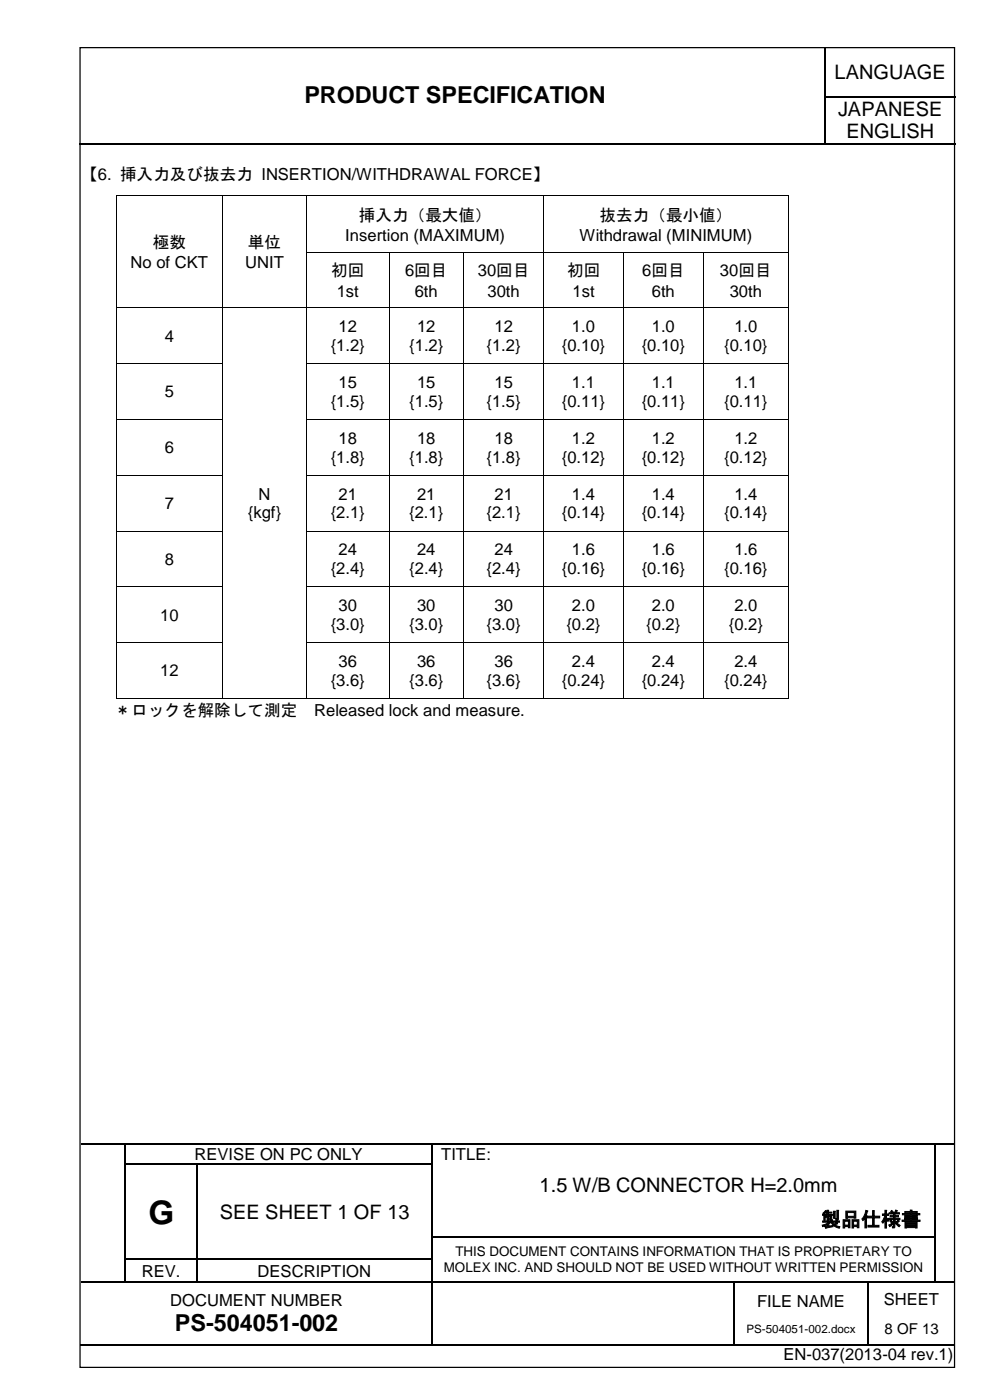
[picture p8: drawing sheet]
<svg xmlns="http://www.w3.org/2000/svg" width="210mm" height="297mm" viewBox="0 0 210 297" stroke-linecap="round" stroke-linejoin="round" font-family="sans-serif">
<defs><g id="words">
<text font-size="7.1" x="31.5" y="259.6">G</text>
<g font-size="5">
<text x="64.5" y="21.9">PRODUCT SPECIFICATION</text>
<text x="37.1" y="282.4">PS-504051-002</text>
</g>
<g font-size="4.2">
<text x="176.9" y="16.7">LANGUAGE</text>
<text x="177.7" y="24.5">JAPANESE</text>
<text x="179.4" y="29.4">ENGLISH</text>
<text x="114.4" y="252.8">1.5 W/B CONNECTOR H=2.0mm</text>
<text x="46.6" y="258.5">SEE SHEET 1 OF 13</text>
<text x="174.1" y="260.2">製品仕様書</text>
</g>
<g font-size="3.5">
<text x="17.2" y="38.1">【6. 挿入力及び抜去力 INSERTION/WITHDRAWAL FORCE】</text>
<text x="76" y="46.8">挿入力（最大値）</text>
<text x="127.1" y="46.8">抜去力（最小値）</text>
<text x="32.4" y="52.7">極数</text>
<text x="52.5" y="52.7">単位</text>
<text x="73.2" y="51.1">Insertion (MAXIMUM)</text>
<text x="122.9" y="51.1">Withdrawal (MINIMUM)</text>
<text x="27.7" y="56.9">No of CKT</text>
<text x="52" y="56.9">UNIT</text>
<text x="70.2" y="58.6">初回</text>
<text x="85.9" y="58.6">6回目</text>
<text x="101.3" y="58.6">30回目</text>
<text x="120.2" y="58.6">初回</text>
<text x="136.2" y="58.6">6回目</text>
<text x="152.6" y="58.6">30回目</text>
<text x="71.4" y="62.9">1st</text>
<text x="87.9" y="62.9">6th</text>
<text x="103.4" y="62.9">30th</text>
<text x="121.4" y="62.9">1st</text>
<text x="138.2" y="62.9">6th</text>
<text x="154.7" y="62.9">30th</text>
<text x="71.8" y="70.4">12</text>
<text x="88.4" y="70.4">12</text>
<text x="104.8" y="70.4">12</text>
<text x="121.3" y="70.4">1.0</text>
<text x="138.2" y="70.4">1.0</text>
<text x="155.7" y="70.4">1.0</text>
<text x="35" y="72.5">4</text>
<text x="70.1" y="74.5">{1.2}</text>
<text x="86.8" y="74.5">{1.2}</text>
<text x="103.1" y="74.5">{1.2}</text>
<text x="119.1" y="74.5">{0.10}</text>
<text x="136" y="74.5">{0.10}</text>
<text x="153.5" y="74.5">{0.10}</text>
<text x="71.8" y="82.3">15</text>
<text x="88.4" y="82.3">15</text>
<text x="104.8" y="82.3">15</text>
<text x="121.3" y="82.3">1.1</text>
<text x="138.2" y="82.3">1.1</text>
<text x="155.7" y="82.3">1.1</text>
<text x="35" y="84.3">5</text>
<text x="70.1" y="86.3">{1.5}</text>
<text x="86.8" y="86.3">{1.5}</text>
<text x="103.1" y="86.3">{1.5}</text>
<text x="119.1" y="86.3">{0.11}</text>
<text x="136" y="86.3">{0.11}</text>
<text x="153.5" y="86.3">{0.11}</text>
<text x="71.8" y="94.1">18</text>
<text x="88.4" y="94.1">18</text>
<text x="104.8" y="94.1">18</text>
<text x="121.3" y="94.1">1.2</text>
<text x="138.2" y="94.1">1.2</text>
<text x="155.7" y="94.1">1.2</text>
<text x="35" y="96.2">6</text>
<text x="70.1" y="98.2">{1.8}</text>
<text x="86.8" y="98.2">{1.8}</text>
<text x="103.1" y="98.2">{1.8}</text>
<text x="119.1" y="98.2">{0.12}</text>
<text x="136" y="98.2">{0.12}</text>
<text x="153.5" y="98.2">{0.12}</text>
<text x="54.8" y="106">N</text>
<text x="71.8" y="106">21</text>
<text x="88.4" y="106">21</text>
<text x="104.8" y="106">21</text>
<text x="121.3" y="106">1.4</text>
<text x="138.2" y="106">1.4</text>
<text x="155.7" y="106">1.4</text>
<text x="35" y="108">7</text>
<text x="52.5" y="110">{kgf}</text>
<text x="70.1" y="110">{2.1}</text>
<text x="86.8" y="110">{2.1}</text>
<text x="103.1" y="110">{2.1}</text>
<text x="119.1" y="110">{0.14}</text>
<text x="136" y="110">{0.14}</text>
<text x="153.5" y="110">{0.14}</text>
<text x="35" y="119.8">8</text>
<text x="71.8" y="117.8">24</text>
<text x="88.4" y="117.8">24</text>
<text x="104.8" y="117.8">24</text>
<text x="121.3" y="117.8">1.6</text>
<text x="138.2" y="117.8">1.6</text>
<text x="155.7" y="117.8">1.6</text>
<text x="70.1" y="121.9">{2.4}</text>
<text x="86.8" y="121.9">{2.4}</text>
<text x="103.1" y="121.9">{2.4}</text>
<text x="119.1" y="121.9">{0.16}</text>
<text x="136" y="121.9">{0.16}</text>
<text x="153.5" y="121.9">{0.16}</text>
<text x="34" y="131.7">10</text>
<text x="71.8" y="129.6">30</text>
<text x="88.4" y="129.6">30</text>
<text x="104.8" y="129.6">30</text>
<text x="121.3" y="129.6">2.0</text>
<text x="138.2" y="129.6">2.0</text>
<text x="155.7" y="129.6">2.0</text>
<text x="70.1" y="133.7">{3.0}</text>
<text x="86.8" y="133.7">{3.0}</text>
<text x="103.1" y="133.7">{3.0}</text>
<text x="120.1" y="133.7">{0.2}</text>
<text x="137" y="133.7">{0.2}</text>
<text x="154.5" y="133.7">{0.2}</text>
<text x="34" y="143.5">12</text>
<text x="71.8" y="141.5">36</text>
<text x="88.4" y="141.5">36</text>
<text x="104.8" y="141.5">36</text>
<text x="121.3" y="141.5">2.4</text>
<text x="138.2" y="141.5">2.4</text>
<text x="155.7" y="141.5">2.4</text>
<text x="70.1" y="145.5">{3.6}</text>
<text x="86.8" y="145.5">{3.6}</text>
<text x="103.1" y="145.5">{3.6}</text>
<text x="119.1" y="145.5">{0.24}</text>
<text x="136" y="145.5">{0.24}</text>
<text x="153.5" y="145.5">{0.24}</text>
<text x="24.3" y="151.8">＊ロックを解除して測定</text>
<text x="66.6" y="151.8">Released lock and measure.</text>
<text x="41.2" y="246">REVISE ON PC ONLY</text>
<text x="93.5" y="246">TITLE:</text>
<text x="30.1" y="270.8">REV.</text>
<text x="54.6" y="270.8">DESCRIPTION</text>
<text x="36.1" y="277">DOCUMENT NUMBER</text>
<text x="160.5" y="277.2">FILE NAME</text>
<text x="187.4" y="276.8">SHEET</text>
<text x="166.1" y="288.6">EN-037(2013-04 rev.1)</text>
</g>
<text font-size="3.2" x="187.5" y="283">8 OF 13</text>
<g font-size="2.8">
<text x="94.1" y="269.8">MOLEX INC. AND SHOULD NOT BE USED WITHOUT WRITTEN PERMISSION</text>
<text x="96.5" y="266.5">THIS DOCUMENT CONTAINS INFORMATION THAT IS PROPRIETARY TO</text>
</g>
<text font-size="2.5" x="158.2" y="282.7">PS-504051-002.docx</text>
</g></defs>
<g fill="none" stroke="#000" stroke-width=".25">
<path d="M175 10.2v10.2M16.8 30.4h158M175 20.6v9.7M175.1 20.5h27.4M175.1 30.4h27.4M17.2 242.6h9.3M26.6 242.8v4M26.6 247.1v4.8M26.6 252.2v4.9M26.6 257.3v4.9M26.7 242.6h64.8M26.7 247h15"/>
<path d="M41.8 247.1v4.8M41.8 252.2v4.9M41.8 257.3v4.9M42 247h49.5M91.6 242.8v4M91.6 247.1v4.8M91.6 252.2v4.9M91.6 257.3v4.9M91.8 242.6h106.3M198.2 242.8v4M198.2 247.1v4.8M198.2 252.2v4.9"/>
<path d="M198.2 257.3v4.9M198.4 242.6h4M17.2 272h9.3M26.6 262.5v4.6M26.6 267.3v4.6M26.7 267.2h15M26.7 272h15M41.8 262.5v4.6M41.8 267.3v4.6M42 267.2h49.5M42 272h49.5M91.6 262.5v4.6"/>
<path d="M91.6 267.3v4.6M91.6 272.2v12.9M91.8 262.3h106.3M91.8 272h63.7M155.6 272.2v12.9M155.7 272h28.2M184 272.2v12.9M184.1 272h14M198.2 262.5v4.6M198.2 267.3v4.6M198.4 272h4M16.9 285.2h74.6"/>
<path d="M91.8 285.2h63.7M155.7 285.2h28.2M184.1 285.2h18.3"/>
</g>
<g fill="#000">
<path d="M174.8 20.4h.3v.2h-.3z" fill-rule="evenodd"/>
<path d="M174.8 30.3h.3v.3h-.3z" fill-rule="evenodd"/>
<path d="M26.5 242.5h.2v.3h-.2z" fill-rule="evenodd"/>
<path d="M26.5 246.8h.2v.3h-.2z" fill-rule="evenodd"/>
<path d="M26.5 251.9h.2v.3h-.2z" fill-rule="evenodd"/>
<path d="M26.5 257.1h.2v.2h-.2z" fill-rule="evenodd"/>
<path d="M41.7 246.8h.3v.3h-.3z" fill-rule="evenodd"/>
<path d="M41.7 251.9h.3v.3h-.3z" fill-rule="evenodd"/>
<path d="M41.7 257.1h.3v.2h-.3z" fill-rule="evenodd"/>
<path d="M91.5 242.5h.3v.3h-.3z" fill-rule="evenodd"/>
<path d="M91.5 246.8h.3v.3h-.3z" fill-rule="evenodd"/>
<path d="M91.5 251.9h.3v.3h-.3z" fill-rule="evenodd"/>
<path d="M91.5 257.1h.3v.2h-.3z" fill-rule="evenodd"/>
<path d="M198.1 242.5h.3v.3h-.3z" fill-rule="evenodd"/>
<path d="M198.1 246.8h.3v.3h-.3z" fill-rule="evenodd"/>
<path d="M198.1 251.9h.3v.3h-.3z" fill-rule="evenodd"/>
<path d="M198.1 257.1h.3v.2h-.3z" fill-rule="evenodd"/>
<path d="M26.5 262.2h.2v.3h-.2z" fill-rule="evenodd"/>
<path d="M26.5 267.1h.2v.2h-.2z" fill-rule="evenodd"/>
<path d="M26.5 271.9h.2v.3h-.2z" fill-rule="evenodd"/>
<path d="M41.7 262.2h.3v.3h-.3z" fill-rule="evenodd"/>
<path d="M41.7 267.1h.3v.2h-.3z" fill-rule="evenodd"/>
<path d="M41.7 271.9h.3v.3h-.3z" fill-rule="evenodd"/>
<path d="M91.5 262.2h.3v.3h-.3z" fill-rule="evenodd"/>
<path d="M91.5 267.1h.3v.2h-.3z" fill-rule="evenodd"/>
<path d="M91.5 271.9h.3v.3h-.3z" fill-rule="evenodd"/>
<path d="M155.5 271.9h.2v.3h-.2z" fill-rule="evenodd"/>
<path d="M183.9 271.9h.2v.3h-.2z" fill-rule="evenodd"/>
<path d="M198.1 262.2h.3v.3h-.3z" fill-rule="evenodd"/>
<path d="M198.1 267.1h.3v.2h-.3z" fill-rule="evenodd"/>
<path d="M198.1 271.9h.3v.3h-.3z" fill-rule="evenodd"/>
<path d="M91.5 285.1h.3v.3h-.3z" fill-rule="evenodd"/>
<path d="M155.5 285.1h.2v.3h-.2z" fill-rule="evenodd"/>
<path d="M183.9 285.1h.2v.3h-.2z" fill-rule="evenodd"/>
</g>
<path d="M62 16h74.8v9.7h-74.8z" fill-rule="evenodd" fill="#fff"/>
<path d="M17 10.1h185.4v280h-185.4z" fill="none" stroke="#000" stroke-width=".26"/>
<g fill="#000">
<path d="M24.6 41.5h.2v.2h-.2z" fill-rule="evenodd"/>
<path d="M24.6 41.5h.2v.2h-.2z" fill-rule="evenodd"/>
<path d="M24.6 53.4h.2v.2h-.2z" fill-rule="evenodd"/>
<path d="M47.1 41.5h.2v.2h-.2z" fill-rule="evenodd"/>
<path d="M47.1 53.4h.2v.2h-.2z" fill-rule="evenodd"/>
<path d="M64.9 41.5h.2v.2h-.2z" fill-rule="evenodd"/>
<path d="M64.9 53.4h.2v.2h-.2z" fill-rule="evenodd"/>
<path d="M82.4 53.4h.2v.2h-.2z" fill-rule="evenodd"/>
<path d="M98.3 53.4h.1v.2h-.1z" fill-rule="evenodd"/>
<path d="M115.2 41.5h.2v.2h-.2z" fill-rule="evenodd"/>
<path d="M115.2 53.4h.2v.2h-.2z" fill-rule="evenodd"/>
<path d="M132.1 53.4h.2v.2h-.2z" fill-rule="evenodd"/>
<path d="M149.1 53.4h.1v.2h-.1z" fill-rule="evenodd"/>
<path d="M167.1 41.5h.2v.2h-.2z" fill-rule="evenodd"/>
<path d="M167.1 41.5h.2v.2h-.2z" fill-rule="evenodd"/>
<path d="M167.1 53.4h.2v.2h-.2z" fill-rule="evenodd"/>
<path d="M24.6 65.2h.2v.2h-.2z" fill-rule="evenodd"/>
<path d="M24.6 77.1h.2v.1h-.2z" fill-rule="evenodd"/>
<path d="M47.1 65.2h.2v.2h-.2z" fill-rule="evenodd"/>
<path d="M47.1 77.1h.2v.1h-.2z" fill-rule="evenodd"/>
<path d="M64.9 65.2h.2v.2h-.2z" fill-rule="evenodd"/>
<path d="M64.9 77.1h.2v.1h-.2z" fill-rule="evenodd"/>
<path d="M82.4 65.2h.2v.2h-.2z" fill-rule="evenodd"/>
<path d="M82.4 77.1h.2v.1h-.2z" fill-rule="evenodd"/>
<path d="M98.3 65.2h.1v.2h-.1z" fill-rule="evenodd"/>
<path d="M98.3 77.1h.1v.1h-.1z" fill-rule="evenodd"/>
<path d="M115.2 65.2h.2v.2h-.2z" fill-rule="evenodd"/>
<path d="M115.2 77.1h.2v.1h-.2z" fill-rule="evenodd"/>
<path d="M132.1 65.2h.2v.2h-.2z" fill-rule="evenodd"/>
<path d="M132.1 77.1h.2v.1h-.2z" fill-rule="evenodd"/>
<path d="M149.1 65.2h.1v.2h-.1z" fill-rule="evenodd"/>
<path d="M149.1 77.1h.1v.1h-.1z" fill-rule="evenodd"/>
<path d="M167.1 65.2h.2v.2h-.2z" fill-rule="evenodd"/>
<path d="M167.1 77.1h.2v.1h-.2z" fill-rule="evenodd"/>
<path d="M24.6 88.9h.2v.2h-.2z" fill-rule="evenodd"/>
<path d="M47.1 88.9h.2v.2h-.2z" fill-rule="evenodd"/>
<path d="M64.9 88.9h.2v.2h-.2z" fill-rule="evenodd"/>
<path d="M82.4 88.9h.2v.2h-.2z" fill-rule="evenodd"/>
<path d="M98.3 88.9h.1v.2h-.1z" fill-rule="evenodd"/>
<path d="M115.2 88.9h.2v.2h-.2z" fill-rule="evenodd"/>
<path d="M132.1 88.9h.2v.2h-.2z" fill-rule="evenodd"/>
<path d="M149.1 88.9h.1v.2h-.1z" fill-rule="evenodd"/>
<path d="M167.1 88.9h.2v.2h-.2z" fill-rule="evenodd"/>
<path d="M24.6 100.8h.2v.1h-.2z" fill-rule="evenodd"/>
<path d="M24.6 112.6h.2v.2h-.2z" fill-rule="evenodd"/>
<path d="M47.1 100.8h.2v.1h-.2z" fill-rule="evenodd"/>
<path d="M47.1 112.6h.2v.2h-.2z" fill-rule="evenodd"/>
<path d="M64.9 100.8h.2v.1h-.2z" fill-rule="evenodd"/>
<path d="M64.9 112.6h.2v.2h-.2z" fill-rule="evenodd"/>
<path d="M82.4 100.8h.2v.1h-.2z" fill-rule="evenodd"/>
<path d="M82.4 112.6h.2v.2h-.2z" fill-rule="evenodd"/>
<path d="M98.3 100.8h.1v.1h-.1z" fill-rule="evenodd"/>
<path d="M98.3 112.6h.1v.2h-.1z" fill-rule="evenodd"/>
<path d="M115.2 100.8h.2v.1h-.2z" fill-rule="evenodd"/>
<path d="M115.2 112.6h.2v.2h-.2z" fill-rule="evenodd"/>
<path d="M132.1 100.8h.2v.1h-.2z" fill-rule="evenodd"/>
<path d="M132.1 112.6h.2v.2h-.2z" fill-rule="evenodd"/>
<path d="M149.1 100.8h.1v.1h-.1z" fill-rule="evenodd"/>
<path d="M149.1 112.6h.1v.2h-.1z" fill-rule="evenodd"/>
<path d="M167.1 100.8h.2v.1h-.2z" fill-rule="evenodd"/>
<path d="M167.1 112.6h.2v.2h-.2z" fill-rule="evenodd"/>
<path d="M24.6 124.4h.2v.2h-.2z" fill-rule="evenodd"/>
<path d="M24.6 136.2h.2v.2h-.2z" fill-rule="evenodd"/>
<path d="M47.1 124.4h.2v.2h-.2z" fill-rule="evenodd"/>
<path d="M47.1 136.2h.2v.2h-.2z" fill-rule="evenodd"/>
<path d="M64.9 124.4h.2v.2h-.2z" fill-rule="evenodd"/>
<path d="M64.9 136.2h.2v.2h-.2z" fill-rule="evenodd"/>
<path d="M82.4 124.4h.2v.2h-.2z" fill-rule="evenodd"/>
<path d="M82.4 136.2h.2v.2h-.2z" fill-rule="evenodd"/>
<path d="M98.3 124.4h.1v.2h-.1z" fill-rule="evenodd"/>
<path d="M98.3 136.2h.1v.2h-.1z" fill-rule="evenodd"/>
<path d="M115.2 124.4h.2v.2h-.2z" fill-rule="evenodd"/>
<path d="M115.2 136.2h.2v.2h-.2z" fill-rule="evenodd"/>
<path d="M132.1 124.4h.2v.2h-.2z" fill-rule="evenodd"/>
<path d="M132.1 136.2h.2v.2h-.2z" fill-rule="evenodd"/>
<path d="M149.1 124.4h.1v.2h-.1z" fill-rule="evenodd"/>
<path d="M149.1 136.2h.1v.2h-.1z" fill-rule="evenodd"/>
<path d="M167.1 124.4h.2v.2h-.2z" fill-rule="evenodd"/>
<path d="M167.1 136.2h.2v.2h-.2z" fill-rule="evenodd"/>
<path d="M24.6 148.1h.2v.2h-.2z" fill-rule="evenodd"/>
<path d="M24.6 148.1h.2v.2h-.2z" fill-rule="evenodd"/>
<path d="M47.1 148.1h.2v.2h-.2z" fill-rule="evenodd"/>
<path d="M64.9 148.1h.2v.2h-.2z" fill-rule="evenodd"/>
<path d="M82.4 148.1h.2v.2h-.2z" fill-rule="evenodd"/>
<path d="M98.3 148.1h.1v.2h-.1z" fill-rule="evenodd"/>
<path d="M115.2 148.1h.2v.2h-.2z" fill-rule="evenodd"/>
<path d="M132.1 148.1h.2v.2h-.2z" fill-rule="evenodd"/>
<path d="M149.1 148.1h.1v.2h-.1z" fill-rule="evenodd"/>
<path d="M167.1 148.1h.2v.2h-.2z" fill-rule="evenodd"/>
<path d="M167.1 148.1h.2v.2h-.2z" fill-rule="evenodd"/>
</g>
<g fill="none" stroke="#000" stroke-width=".21">
<path d="M24.7 41.7v11.7M24.7 53.6v11.6M24.8 41.6h22.3M47.2 41.7v11.7M47.2 53.6v11.6M47.3 41.6h17.6M65 41.7v11.7M65 53.6v11.6M65.1 41.6h50.1M65.1 53.5h17.3M82.5 53.6v11.6M82.6 53.5h15.7"/>
<path d="M98.4 53.6v11.6M98.4 53.5h16.8M115.3 41.7v11.7M115.3 53.6v11.6M115.4 41.6h51.7M115.4 53.5h16.7M132.2 53.6v11.6M132.3 53.5h16.8M149.2 53.6v11.6M149.2 53.5h17.9M167.2 41.7v11.7M167.2 53.6v11.6"/>
<path d="M24.7 65.4v11.7M24.7 77.2v11.7M24.8 65.3h22.3M24.8 77.1h22.3M47.2 65.4v11.7M47.2 77.2v11.7M47.3 65.3h17.6M65 65.4v11.7M65 77.2v11.7M65.1 65.3h17.3M65.1 77.1h17.3M82.5 65.4v11.7"/>
<path d="M82.5 77.2v11.7M82.6 65.3h15.7M82.6 77.1h15.7M98.4 65.4v11.7M98.4 77.2v11.7M98.4 65.3h16.8M98.4 77.1h16.8M115.3 65.4v11.7M115.3 77.2v11.7M115.4 65.3h16.7M115.4 77.1h16.7M132.2 65.4v11.7"/>
<path d="M132.2 77.2v11.7M132.3 65.3h16.8M132.3 77.1h16.8M149.2 65.4v11.7M149.2 77.2v11.7M149.2 65.3h17.9M149.2 77.1h17.9M167.2 65.4v11.7M167.2 77.2v11.7M24.7 89.1v11.7M24.8 89h22.3M47.2 89.1v11.7"/>
<path d="M65 89.1v11.7M65.1 89h17.3M82.5 89.1v11.7M82.6 89h15.7M98.4 89.1v11.7M98.4 89h16.8M115.3 89.1v11.7M115.4 89h16.7M132.2 89.1v11.7M132.3 89h16.8M149.2 89.1v11.7M149.2 89h17.9"/>
<path d="M167.2 89.1v11.7M24.7 100.9v11.7M24.7 112.8v11.6M24.8 100.9h22.3M24.8 112.7h22.3M47.2 100.9v11.7M47.2 112.8v11.6M65 100.9v11.7M65 112.8v11.6M65.1 100.9h17.3M65.1 112.7h17.3M82.5 100.9v11.7"/>
<path d="M82.5 112.8v11.6M82.6 100.9h15.7M82.6 112.7h15.7M98.4 100.9v11.7M98.4 112.8v11.6M98.4 100.9h16.8M98.4 112.7h16.8M115.3 100.9v11.7M115.3 112.8v11.6M115.4 100.9h16.7M115.4 112.7h16.7M132.2 100.9v11.7"/>
<path d="M132.2 112.8v11.6M132.3 100.9h16.8M132.3 112.7h16.8M149.2 100.9v11.7M149.2 112.8v11.6M149.2 100.9h17.9M149.2 112.7h17.9M167.2 100.9v11.7M167.2 112.8v11.6M24.7 124.6v11.6M24.7 136.4v11.7M24.8 124.5h22.3"/>
<path d="M24.8 136.3h22.3M47.2 124.6v11.6M47.2 136.4v11.7M65 124.6v11.6M65 136.4v11.7M65.1 124.5h17.3M65.1 136.3h17.3M82.5 124.6v11.6M82.5 136.4v11.7M82.6 124.5h15.7M82.6 136.3h15.7M98.4 124.6v11.6"/>
<path d="M98.4 136.4v11.7M98.4 124.5h16.8M98.4 136.3h16.8M115.3 124.6v11.6M115.3 136.4v11.7M115.4 124.5h16.7M115.4 136.3h16.7M132.2 124.6v11.6M132.2 136.4v11.7M132.3 124.5h16.8M132.3 136.3h16.8M149.2 124.6v11.6"/>
<path d="M149.2 136.4v11.7M149.2 124.5h17.9M149.2 136.3h17.9M167.2 124.6v11.6M167.2 136.4v11.7M24.8 148.2h22.3M47.3 148.2h17.6M65.1 148.2h17.3M82.6 148.2h15.7M98.4 148.2h16.8M115.4 148.2h16.7M132.3 148.2h16.8"/>
<path d="M149.2 148.2h17.9"/>
</g>
<use href="#words"/>
</svg>
